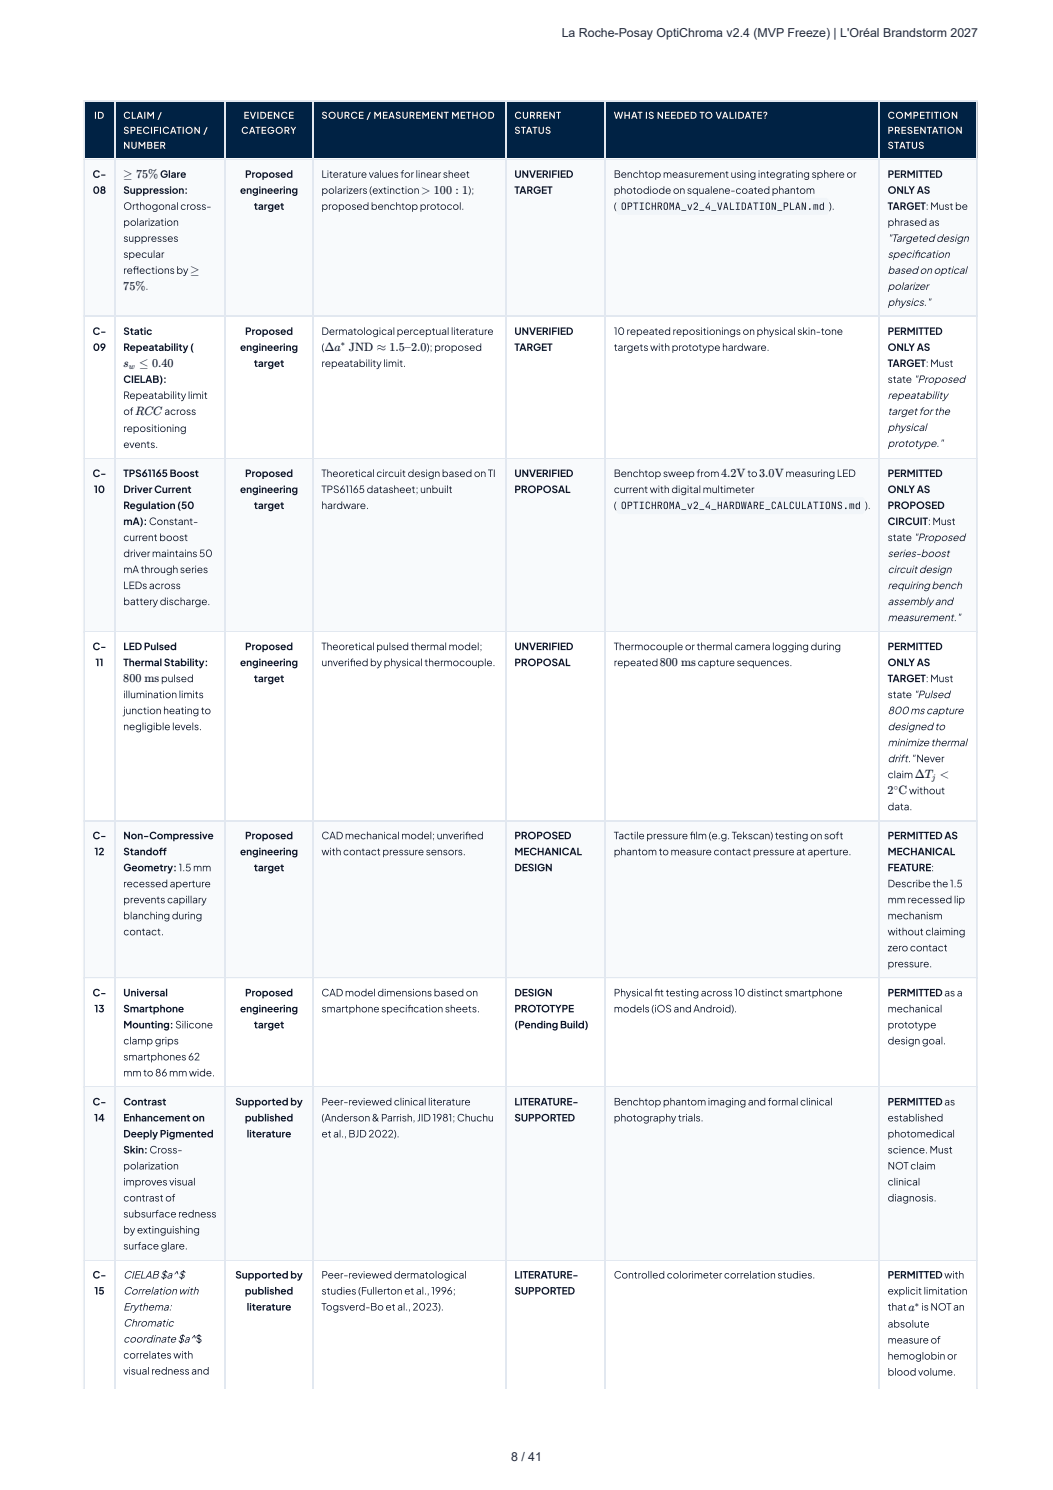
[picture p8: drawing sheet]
<svg xmlns="http://www.w3.org/2000/svg" width="210mm" height="297mm" viewBox="0 0 210 297" stroke-linecap="round" stroke-linejoin="round" font-family="sans-serif">
<defs><g id="words">
<g font-size="2.5" fill="#272d37">
<text x="112.1" y="7.4">La Roche-Posay OptiChroma v2.4 (MVP Freeze) | L'Oréal Brandstorm 2027</text>
<text x="102" y="291.6">8 / 41</text>
</g>
<g font-size="2.4" fill="#0f172a">
<text x="24.6" y="35.5">≥ 75%</text>
<text x="84.1" y="38.7">&gt; 100 : 1</text>
<text x="24.6" y="57.9">75%</text>
<text x="38" y="54.7">≥</text>
<text x="64.8" y="70">Δa JND ≈ 1.5–2.0</text>
<text x="24.6" y="73.2">s</text>
<text x="27.8" y="73.2">≤ 0.40</text>
<text x="27" y="82.8">RCC</text>
<text x="144" y="95.2">4.2V</text>
<text x="151.6" y="95.2">3.0V</text>
<text x="24.6" y="136.1">800 ms</text>
<text x="131.7" y="132.9">800 ms</text>
<text x="182.6" y="155.3">ΔT &lt;</text>
<text x="177.2" y="158.5">2 C</text>
<text x="181.4" y="261.5">a</text>
</g>
<g font-size="2.1" fill="#0f172a">
<text x="177.2" y="48.3">&quot;Targeted design</text>
<text x="177.2" y="51.5">specifcation</text>
<text x="182.4" y="51.5">i</text>
<text x="177.2" y="54.7">based onoptical</text>
<text x="177.2" y="57.9">polarizer</text>
<text x="177.2" y="61">physics.&quot;</text>
<text x="177.2" y="79.6">repeatability</text>
<text x="177.2" y="82.8">targetforthe</text>
<text x="177.2" y="86">physical</text>
<text x="177.2" y="89.2">prototype.&quot;</text>
<text x="177.2" y="111.2">series-boost</text>
<text x="177.2" y="114.4">circuitdesign</text>
<text x="177.2" y="117.6">requiring bench</text>
<text x="177.2" y="120.8">assembly and</text>
<text x="177.2" y="123.9">measurement.&quot;</text>
<text x="177.2" y="142.5">800 mscapture</text>
<text x="177.2" y="145.7">designed to</text>
<text x="177.2" y="148.9">minimizethermal</text>
<text x="177.2" y="152.1">drift.&quot; Never</text>
<text x="24.6" y="255.1">CIELAB$a^$</text>
<text x="24.6" y="258.3">Correlationwith</text>
<text x="24.6" y="261.5">Erythema:</text>
<text x="24.6" y="264.7">Chromatic</text>
<text x="24.6" y="267.9">coordinate$a^$</text>
</g>
<g font-size="2" fill="#0f172a">
<text x="18.5" y="35.5">C-</text>
<text x="32" y="35.5">Glare</text>
<text x="48.9" y="35.5">Proposed</text>
<text x="64.2" y="35.5">Literaturevaluesfor linearsheet</text>
<text x="102.7" y="35.5">UNVERIFIED</text>
<text x="122.5" y="35.5">Benchtop measurement usingintegrating sphere or</text>
<text x="177.2" y="35.5">PERMITTED</text>
<text x="18.5" y="38.7">08</text>
<text x="24.6" y="38.7">Suppression:</text>
<text x="24.6" y="41.9">Orthogonalcross-</text>
<text x="47.9" y="38.7">engineering</text>
<text x="50.7" y="41.9">target</text>
<text x="64.2" y="38.7">polarizers(extinction</text>
<text x="64.2" y="41.9">proposed benchtop protocol.</text>
<text x="93.5" y="38.7">);</text>
<text x="102.7" y="38.7">TARGET</text>
<text x="122.5" y="38.7">photodiodeon squalene-coatedphantom</text>
<text x="122.5" y="41.9">(</text>
<text x="123.9" y="41.9">OPTICHROMA_v2_4_VALIDATION_PLAN.md</text>
<text x="165.5" y="41.9">).</text>
<text x="177.2" y="38.7">ONLY AS</text>
<text x="177.2" y="41.9">TARGET: Mustbe</text>
<text x="24.6" y="45.1">polarization</text>
<text x="177.2" y="45.1">phrasedas</text>
<text x="24.6" y="48.3">suppresses</text>
<text x="24.6" y="51.5">specular</text>
<text x="24.6" y="54.7">refections by</text>
<text x="26.5" y="54.7">l</text>
<text x="29" y="57.9">.</text>
<text x="18.5" y="66.8">C-</text>
<text x="18.5" y="70">09</text>
<text x="24.6" y="66.8">Static</text>
<text x="24.6" y="70">Repeatability (</text>
<text x="47.9" y="70">engineering</text>
<text x="48.9" y="66.8">Proposed</text>
<text x="64.2" y="66.8">Dermatological perceptualliterature</text>
<text x="64.2" y="70">(</text>
<text x="85.2" y="70">);proposed</text>
<text x="102.7" y="66.8">UNVERIFIED</text>
<text x="102.7" y="70">TARGET</text>
<text x="122.5" y="66.8">10 repeatedrepositioningsonphysicalskin-tone</text>
<text x="122.5" y="70">targets withprototypehardware.</text>
<text x="177.2" y="66.8">PERMITTED</text>
<text x="177.2" y="70">ONLY AS</text>
<text x="24.6" y="76.4">CIELAB):</text>
<text x="50.7" y="73.2">target</text>
<text x="64.2" y="73.2">repeatabilitylimit.</text>
<text x="177.2" y="73.2">TARGET: Must</text>
<text x="177.2" y="76.4">state&quot;Proposed</text>
<text x="24.6" y="79.6">Repeatabilitylimit</text>
<text x="24.6" y="82.8">of</text>
<text x="32.8" y="82.8">across</text>
<text x="24.6" y="86.2">repositioning</text>
<text x="24.6" y="89.4">events.</text>
<text x="18.5" y="95.2">C-</text>
<text x="24.6" y="95.2">TPS61165 Boost</text>
<text x="48.9" y="95.2">Proposed</text>
<text x="64.2" y="95.2">Theoretical circuit design basedonTI</text>
<text x="102.7" y="95.2">UNVERIFIED</text>
<text x="122.5" y="95.2">Benchtop sweepfrom</text>
<text x="149.2" y="95.2">to</text>
<text x="156.8" y="95.2">measuring LED</text>
<text x="177.2" y="95.2">PERMITTED</text>
<text x="18.7" y="98.4">10</text>
<text x="24.6" y="98.4">Driver Current</text>
<text x="24.6" y="101.6">Regulation (50</text>
<text x="47.9" y="98.4">engineering</text>
<text x="50.7" y="101.6">target</text>
<text x="64.2" y="98.4">TPS61165datasheet;unbuilt</text>
<text x="64.2" y="101.6">hardware.</text>
<text x="102.7" y="98.4">PROPOSAL</text>
<text x="122.5" y="98.4">currentwithdigitalmultimeter</text>
<text x="122.5" y="101.6">(</text>
<text x="123.9" y="101.6">OPTICHROMA_v2_4_HARDWARE_CALCULATIONS.md</text>
<text x="172.7" y="101.6">).</text>
<text x="177.2" y="98.4">ONLY AS</text>
<text x="177.2" y="101.6">PROPOSED</text>
<text x="24.6" y="104.8">mA): Constant-</text>
<text x="24.6" y="108">currentboost</text>
<text x="177.2" y="104.8">CIRCUIT: Must</text>
<text x="177.2" y="108">state&quot;Proposed</text>
<text x="24.6" y="111.2">drivermaintains 50</text>
<text x="24.6" y="114.4">mAthroughseries</text>
<text x="24.6" y="117.6">LEDs across</text>
<text x="24.6" y="120.8">batterydischarge.</text>
<text x="18.5" y="129.7">C-</text>
<text x="24.6" y="129.7">LED Pulsed</text>
<text x="48.9" y="129.7">Proposed</text>
<text x="64.2" y="129.7">Theoretical pulsedthermal model;</text>
<text x="102.7" y="129.7">UNVERIFIED</text>
<text x="122.5" y="129.7">Thermocoupleorthermal cameraloggingduring</text>
<text x="177.2" y="129.7">PERMITTED</text>
<text x="19" y="132.9">11</text>
<text x="24.6" y="132.9">Thermal Stability:</text>
<text x="32.2" y="136.1">pulsed</text>
<text x="47.9" y="132.9">engineering</text>
<text x="50.7" y="136.1">target</text>
<text x="64.2" y="132.9">unverifed by physical thermocouple.</text>
<text x="69.8" y="132.9">i</text>
<text x="102.7" y="132.9">PROPOSAL</text>
<text x="122.5" y="132.9">repeated</text>
<text x="139.3" y="132.9">capturesequences.</text>
<text x="177.2" y="132.9">ONLY AS</text>
<text x="177.2" y="136.1">TARGET: Must</text>
<text x="24.6" y="139.3">illumination limits</text>
<text x="24.6" y="142.5">junctionheating to</text>
<text x="177.2" y="139.3">state&quot;Pulsed</text>
<text x="24.6" y="145.7">negligiblelevels.</text>
<text x="177.2" y="155.3">claim</text>
<text x="177.2" y="161.7">data.</text>
<text x="181.5" y="158.5">without</text>
<text x="18.5" y="167.5">C-</text>
<text x="24.6" y="167.5">Non-Compressive</text>
<text x="48.9" y="167.5">Proposed</text>
<text x="64.2" y="167.5">CAD mechanical model;unverifed</text>
<text x="92.8" y="167.5">i</text>
<text x="102.7" y="167.5">PROPOSED</text>
<text x="122.5" y="167.5">Tactilepressureflm (e.g.Tekscan)testingonsoft</text>
<text x="137.7" y="167.5">i</text>
<text x="177.2" y="167.5">PERMITTED AS</text>
<text x="18.9" y="170.7">12</text>
<text x="24.6" y="170.7">Standof</text>
<text x="24.6" y="173.9">Geometry: 1.5mm</text>
<text x="31.7" y="170.7">f</text>
<text x="47.9" y="170.7">engineering</text>
<text x="50.7" y="173.9">target</text>
<text x="64.2" y="170.7">withcontact pressuresensors.</text>
<text x="102.7" y="170.7">MECHANICAL</text>
<text x="102.7" y="173.9">DESIGN</text>
<text x="122.5" y="170.7">phantomtomeasurecontact pressure at aperture.</text>
<text x="177.2" y="170.7">MECHANICAL</text>
<text x="177.2" y="173.9">FEATURE:</text>
<text x="24.6" y="177.1">recessedaperture</text>
<text x="177.2" y="177.1">Describethe1.5</text>
<text x="24.6" y="180.3">prevents capillary</text>
<text x="24.6" y="183.5">blanching during</text>
<text x="177.2" y="180.3">mm recessed lip</text>
<text x="177.2" y="183.5">mechanism</text>
<text x="24.6" y="186.7">contact.</text>
<text x="177.2" y="186.7">withoutclaiming</text>
<text x="177.2" y="189.8">zero contact</text>
<text x="177.2" y="193">pressure.</text>
<text x="18.5" y="198.8">C-</text>
<text x="18.8" y="202">13</text>
<text x="24.6" y="198.8">Universal</text>
<text x="24.6" y="202">Smartphone</text>
<text x="47.9" y="202">engineering</text>
<text x="48.9" y="198.8">Proposed</text>
<text x="64.2" y="198.8">CAD model dimensions basedon</text>
<text x="64.2" y="202">smartphonespecifcationsheets.</text>
<text x="81.3" y="202">i</text>
<text x="102.7" y="198.8">DESIGN</text>
<text x="102.7" y="202">PROTOTYPE</text>
<text x="122.5" y="198.8">Physical ft testingacross10distinctsmartphone</text>
<text x="122.5" y="202">models(iOS andAndroid).</text>
<text x="130.6" y="198.8">i</text>
<text x="177.2" y="198.8">PERMITTED asa</text>
<text x="177.2" y="202">mechanical</text>
<text x="24.6" y="205.2">Mounting: Silicone</text>
<text x="24.6" y="208.4">clampgrips</text>
<text x="50.7" y="205.2">target</text>
<text x="102.7" y="205.2">(Pending Build)</text>
<text x="177.2" y="205.2">prototype</text>
<text x="177.2" y="208.4">design goal.</text>
<text x="24.6" y="211.6">smartphones 62</text>
<text x="24.6" y="214.8">mmto86mmwide.</text>
<text x="18.5" y="220.6">C-</text>
<text x="24.6" y="220.6">Contrast</text>
<text x="47" y="220.6">Supported by</text>
<text x="64.2" y="220.6">Peer-reviewed clinical literature</text>
<text x="102.7" y="220.6">LITERATURE-</text>
<text x="122.5" y="220.6">Benchtop phantomimagingand formalclinical</text>
<text x="177.2" y="220.6">PERMITTED as</text>
<text x="18.8" y="223.8">14</text>
<text x="24.6" y="223.8">Enhancement on</text>
<text x="24.6" y="227">Deeply Pigmented</text>
<text x="48.9" y="223.8">published</text>
<text x="49.3" y="227">literature</text>
<text x="64.2" y="223.8">(Anderson&amp; Parrish, JID 1981; Chuchu</text>
<text x="64.2" y="227">et al., BJD2022).</text>
<text x="102.7" y="223.8">SUPPORTED</text>
<text x="122.5" y="223.8">photography trials.</text>
<text x="177.2" y="223.8">established</text>
<text x="177.2" y="227">photomedical</text>
<text x="24.6" y="230.2">Skin: Cross-</text>
<text x="24.6" y="233.4">polarization</text>
<text x="177.2" y="230.2">science.Must</text>
<text x="177.2" y="233.4">NOTclaim</text>
<text x="24.6" y="236.6">improves visual</text>
<text x="24.6" y="239.8">contrastof</text>
<text x="177.2" y="236.6">clinical</text>
<text x="177.2" y="239.8">diagnosis.</text>
<text x="24.6" y="243">subsurfaceredness</text>
<text x="24.6" y="246.2">byextinguishing</text>
<text x="24.6" y="249.4">surfaceglare.</text>
<text x="18.5" y="255.1">C-</text>
<text x="47" y="255.1">Supported by</text>
<text x="64.2" y="255.1">Peer-reviewed dermatological</text>
<text x="102.7" y="255.1">LITERATURE-</text>
<text x="122.5" y="255.1">Controlledcolorimeter correlation studies.</text>
<text x="177.2" y="255.1">PERMITTED with</text>
<text x="18.8" y="258.3">15</text>
<text x="48.9" y="258.3">published</text>
<text x="49.3" y="261.5">literature</text>
<text x="64.2" y="258.3">studies (Fullerton et al., 1996;</text>
<text x="64.2" y="261.5">Togsverd-Boet al., 2023).</text>
<text x="102.7" y="258.3">SUPPORTED</text>
<text x="177.2" y="258.3">explicitlimitation</text>
<text x="177.2" y="261.5">that</text>
<text x="184" y="261.5">isNOTan</text>
<text x="177.2" y="264.9">absolute</text>
<text x="177.2" y="268.1">measureof</text>
<text x="24.6" y="271.1">correlates with</text>
<text x="24.6" y="274.3">visualredness and</text>
<text x="177.2" y="271.3">hemoglobinor</text>
<text x="177.2" y="274.5">bloodvolume.</text>
</g>
<g font-size="1.9" fill="#fff">
<text x="18.8" y="23.7">ID</text>
<text x="24.6" y="23.7">CLAIM /</text>
<text x="48.6" y="23.7">EVIDENCE</text>
<text x="64.2" y="23.7">SOURCE / MEASUREMENT METHOD</text>
<text x="102.7" y="23.7">CURRENT</text>
<text x="122.5" y="23.7">WHAT IS NEEDED TO VALIDATE?</text>
<text x="177.2" y="23.7">COMPETITION</text>
<text x="24.6" y="26.7">SPECIFICATION /</text>
<text x="24.6" y="29.7">NUMBER</text>
<text x="48.2" y="26.7">CATEGORY</text>
<text x="102.7" y="26.7">STATUS</text>
<text x="177.2" y="26.7">PRESENTATION</text>
<text x="177.2" y="29.7">STATUS</text>
</g>
<g font-size="1.7" fill="#0f172a">
<text x="68.1" y="69">∗</text>
<text x="25.8" y="73.6">w</text>
<text x="186.1" y="155.7">j</text>
<text x="178.4" y="157.7">∘</text>
<text x="182.6" y="260.7">∗</text>
</g>
</g></defs>
<g fill="#024">
<path d="M16.9 20.3h6v11.4h-6z"/>
<path d="M22.9 20.3h22.1v11.4h-22.1z"/>
<path d="M45 20.3h17.4v11.4h-17.4z"/>
<path d="M62.4 20.3h38.5v11.4h-38.5z"/>
<path d="M100.9 20.3h20v11.4h-20z"/>
<path d="M120.9 20.3h54.5v11.4h-54.5z"/>
<path d="M175.4 20.3h19.7v11.4h-19.7z"/>
</g>
<g fill="#f8fafc">
<path d="M16.9 31.7h6v31.3h-6z"/>
<path d="M22.9 31.7h22.1v31.3h-22.1z"/>
<path d="M45 31.7h17.4v31.3h-17.4z"/>
<path d="M62.4 31.7h38.5v31.3h-38.5z"/>
<path d="M100.9 31.7h20v31.3h-20z"/>
<path d="M120.9 31.7h54.5v31.3h-54.5z"/>
<path d="M175.4 31.7h19.7v31.3h-19.7z"/>
<path d="M16.9 91.4h6v34.5h-6z"/>
<path d="M22.9 91.4h22.1v34.5h-22.1z"/>
<path d="M45 91.4h17.4v34.5h-17.4z"/>
<path d="M62.4 91.4h38.5v34.5h-38.5z"/>
<path d="M100.9 91.4h20v34.5h-20z"/>
<path d="M120.9 91.4h54.5v34.5h-54.5z"/>
<path d="M175.4 91.4h19.7v34.5h-19.7z"/>
<path d="M16.9 163.9h6v31.3h-6z"/>
<path d="M22.9 163.9h22.1v31.3h-22.1z"/>
<path d="M45 163.9h17.4v31.3h-17.4z"/>
<path d="M62.4 163.9h38.5v31.3h-38.5z"/>
<path d="M100.9 163.9h20v31.3h-20z"/>
<path d="M120.9 163.9h54.5v31.3h-54.5z"/>
<path d="M175.4 163.9h19.7v31.3h-19.7z"/>
<path d="M16.9 217h6v34.6h-6z"/>
<path d="M22.9 217h22.1v34.6h-22.1z"/>
<path d="M45 217h17.4v34.6h-17.4z"/>
<path d="M62.4 217h38.5v34.6h-38.5z"/>
<path d="M100.9 217h20v34.6h-20z"/>
<path d="M120.9 217h54.5v34.6h-54.5z"/>
<path d="M175.4 217h19.7v34.6h-19.7z"/>
</g>
<g fill="none" stroke="#e2e8f0" stroke-width=".2">
<path d="M16.7 20.2h178.4M16.7 31.8h178.4M16.8 20.1v257M23 20.1v257M44.9 20.1v257M62.5 20.1v257M101 20.1v257M120.8 20.1v257M175.5 20.1v257M195.1 20.1v257M16.7 63.1h178.4M16.7 91.5h178.4"/>
<path d="M16.7 126h178.4M16.7 163.8h178.4M16.7 195.1h178.4M16.7 216.9h178.4M16.7 251.5h178.4"/>
</g>
<path d="M16.7 277.1l.2 .1z" fill="#e2e8f0"/>
<path d="M16.7 277.1h6.4" fill="none" stroke="#e2e8f0" stroke-width=".2"/>
<path d="M22.9 277.1l.2 .1z" fill="#e2e8f0"/>
<path d="M23.1 277.1h21.9" fill="none" stroke="#e2e8f0" stroke-width=".2"/>
<path d="M44.8 277.1l.2 .1z" fill="#e2e8f0"/>
<path d="M45 277.1h17.6" fill="none" stroke="#e2e8f0" stroke-width=".2"/>
<path d="M62.4 277.1l.2 .1z" fill="#e2e8f0"/>
<path d="M62.6 277.1h38.5" fill="none" stroke="#e2e8f0" stroke-width=".2"/>
<path d="M100.9 277.1l.2 .1z" fill="#e2e8f0"/>
<path d="M101.1 277.1h19.8" fill="none" stroke="#e2e8f0" stroke-width=".2"/>
<path d="M120.7 277.1l.2 .1z" fill="#e2e8f0"/>
<path d="M120.9 277.1h54.7" fill="none" stroke="#e2e8f0" stroke-width=".2"/>
<path d="M175.4 277.1l.2 .1z" fill="#e2e8f0"/>
<path d="M175.6 277.1h19.5" fill="none" stroke="#e2e8f0" stroke-width=".2"/>
<path d="M195 277.1l.1 .1z" fill="#e2e8f0"/>
<g fill="#f1f5f9">
<path d="M123.3 39.7l.4-.2h41.2a.6 .6 0 0 1 .5 .6v2.2a.6 .6 0 0 1-.5 .6h-41.2a.6 .6 0 0 1-.6-.6v-2.2z"/>
<path d="M123.3 99.4l.4-.2h48.3a.6 .6 0 0 1 .6 .6v2.2a.6 .6 0 0 1-.6 .6h-48.3a.6 .6 0 0 1-.6-.6v-2.2z"/>
</g>
<use href="#words"/>
</svg>
